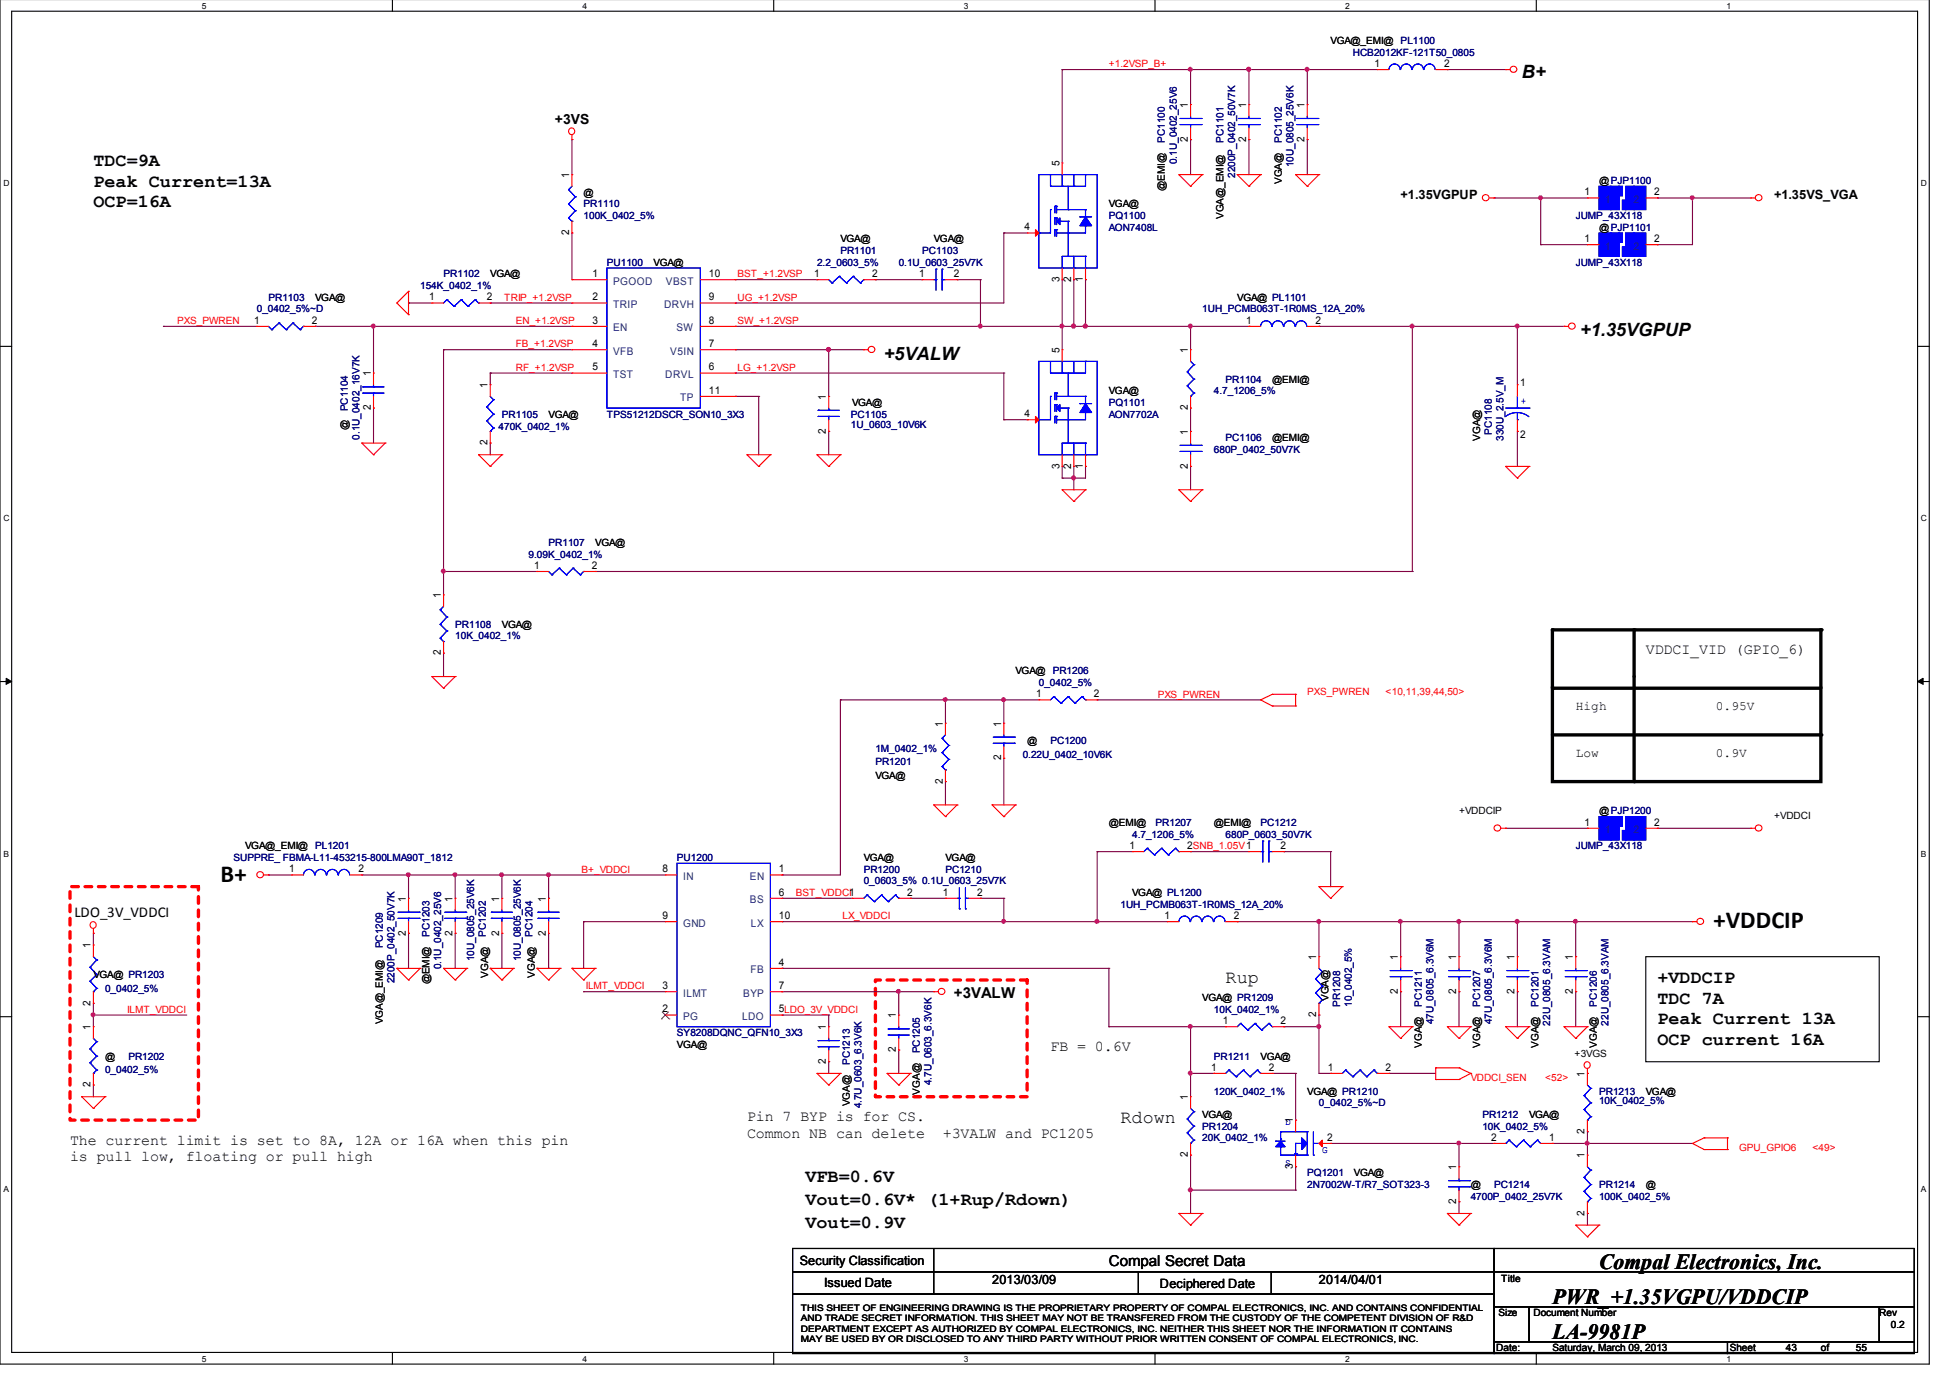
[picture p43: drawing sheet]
<svg xmlns="http://www.w3.org/2000/svg" width="297mm" height="210mm" viewBox="0 0 297 210" stroke-linecap="round" stroke-linejoin="round" font-family="sans-serif">
<defs><g id="words">
<g font-size="3.7">
<text x="33.6" y="134.4">B+</text>
<text x="261" y="141.3">+VDDCIP</text>
</g>
<g font-size="3.3">
<text x="243.6" y="193.2">Compal Electronics, Inc.</text>
<text x="236.5" y="203.9">LA-9981P</text>
<text x="236.5" y="198.6">PWR_+1.35VGPU/VDDCIP</text>
</g>
<g font-size="2.8">
<text x="231.8" y="12">B+</text>
<text x="14.2" y="25.3">TDC=9A</text>
<text x="14.2" y="28.5">Peak Current=13A</text>
<text x="14.2" y="31.6">OCP=16A</text>
<text x="240.7" y="51.2">+1.35VGPUP</text>
<text x="134.6" y="54.8">+5VALW</text>
<text x="186.7" y="149.8">Rup</text>
<text x="252.5" y="149.8">+VDDCIP</text>
<text x="252.5" y="152.9">TDC 7A</text>
<text x="252.5" y="156.1">Peak Current 13A</text>
<text x="252.5" y="159.2">OCP current 16A</text>
<text x="170.7" y="171.1">Rdown</text>
<text x="122.7" y="183.6">Vout=0.6V* (1+Rup/Rdown)</text>
<text x="122.7" y="180">VFB=0.6V</text>
<text x="122.7" y="187.1">Vout=0.9V</text>
</g>
<g font-size="2.3">
<text x="250.7" y="99.7">VDDCI_VID (GPIO_6)</text>
<text x="11.3" y="139.7">LDO_3V_VDDCI</text>
<text x="145.3" y="152.1">+3VALW</text>
<text x="160" y="160.1">FB = 0.6V</text>
<text x="113.8" y="170.8">Pin 7 BYP is for CS.</text>
<text x="113.8" y="173.3">Common NB can delete</text>
<text x="143.6" y="173.3">+3VALW and PC1205</text>
<text x="10.7" y="174.3">The current limit is set to 8A, 12A or 16A when this pin</text>
<text x="10.7" y="176.9">is pull low, floating or pull high</text>
<text x="168.9" y="192.9">Compal Secret Data</text>
</g>
<text font-size="2.1" x="84.5" y="18.9">+3VS</text>
<g font-size="1.9">
<text x="213.4" y="30.2">+1.35VGPUP</text>
<text x="270.3" y="30.2">+1.35VS_VGA</text>
<text x="240" y="108.2">High</text>
<text x="261.4" y="108.2">0.95V</text>
<text x="240" y="115.3">Low</text>
<text x="261.4" y="115.3">0.9V</text>
<text x="121.8" y="192.6">Security Classification</text>
<text x="125.6" y="196">Issued Date</text>
<text x="151.1" y="195.5">2013/03/09</text>
<text x="176.7" y="196.2">Deciphered Date</text>
<text x="200.9" y="195.5">2014/04/01</text>
</g>
<g font-size="1.6">
<text x="209.4" y="10.2">1</text>
<text x="220" y="10.2">2</text>
<text x="180.9" y="16.4" transform="rotate(-90 180.9 16.4)">1</text>
<text x="189.8" y="16.4" transform="rotate(-90 189.8 16.4)">1</text>
<text x="198.7" y="16.4" transform="rotate(-90 198.7 16.4)">1</text>
<text x="180.9" y="21.6" transform="rotate(-90 180.9 21.6)">2</text>
<text x="189.8" y="21.6" transform="rotate(-90 189.8 21.6)">2</text>
<text x="198.7" y="21.6" transform="rotate(-90 198.7 21.6)">2</text>
<text x="86.7" y="27.1" transform="rotate(-90 86.7 27.1)">1</text>
<text x="161.4" y="25.3" transform="rotate(-90 161.4 25.3)">5</text>
<text x="241.4" y="29.7">1</text>
<text x="252" y="29.7">2</text>
<text x="86.7" y="35.8" transform="rotate(-90 86.7 35.8)">2</text>
<text x="156" y="35.1">4</text>
<text x="241.4" y="36.8">1</text>
<text x="252" y="36.8">2</text>
<text x="65.4" y="45.7">1</text>
<text x="74.2" y="45.7">2</text>
<text x="90.3" y="45.7">2</text>
<text x="90.3" y="42.2">1</text>
<text x="107.9" y="45.7">9</text>
<text x="107.9" y="42.2">10</text>
<text x="124" y="42.2">1</text>
<text x="132.8" y="42.2">2</text>
<text x="140" y="42.2">1</text>
<text x="145.3" y="42.2">2</text>
<text x="161.4" y="42.9" transform="rotate(-90 161.4 42.9)">3</text>
<text x="163.2" y="42.9" transform="rotate(-90 163.2 42.9)">2</text>
<text x="164.9" y="42.9" transform="rotate(-90 164.9 42.9)">1</text>
<text x="38.7" y="49.3">1</text>
<text x="47.5" y="49.3">2</text>
<text x="90.3" y="49.3">3</text>
<text x="90.3" y="52.8">4</text>
<text x="107.9" y="52.8">7</text>
<text x="107.9" y="49.3">8</text>
<text x="161.4" y="53.8" transform="rotate(-90 161.4 53.8)">5</text>
<text x="180.9" y="53.8" transform="rotate(-90 180.9 53.8)">1</text>
<text x="189.8" y="49.3">1</text>
<text x="200.4" y="49.3">2</text>
<text x="56.5" y="57.3" transform="rotate(-90 56.5 57.3)">1</text>
<text x="74.3" y="59.1" transform="rotate(-90 74.3 59.1)">1</text>
<text x="90.3" y="56.4">5</text>
<text x="107.9" y="56.4">6</text>
<text x="107.9" y="60">11</text>
<text x="231.6" y="58.8">1</text>
<text x="56.5" y="62.5" transform="rotate(-90 56.5 62.5)">2</text>
<text x="125.8" y="60.9" transform="rotate(-90 125.8 60.9)">1</text>
<text x="156" y="63.5">4</text>
<text x="180.9" y="62.5" transform="rotate(-90 180.9 62.5)">2</text>
<text x="74.3" y="67.8" transform="rotate(-90 74.3 67.8)">2</text>
<text x="125.8" y="66.1" transform="rotate(-90 125.8 66.1)">2</text>
<text x="161.4" y="71.4" transform="rotate(-90 161.4 71.4)">3</text>
<text x="163.2" y="71.4" transform="rotate(-90 163.2 71.4)">2</text>
<text x="164.9" y="71.4" transform="rotate(-90 164.9 71.4)">1</text>
<text x="180.9" y="71.4" transform="rotate(-90 180.9 71.4)">2</text>
<text x="180.9" y="66.2" transform="rotate(-90 180.9 66.2)">1</text>
<text x="231.6" y="66.7">2</text>
<text x="81.4" y="86.6">1</text>
<text x="90.2" y="86.6">2</text>
<text x="67.1" y="91.1" transform="rotate(-90 67.1 91.1)">1</text>
<text x="67.1" y="99.8" transform="rotate(-90 67.1 99.8)">2</text>
<text x="157.8" y="106.2">1</text>
<text x="166.6" y="106.2">2</text>
<text x="143.6" y="110.7" transform="rotate(-90 143.6 110.7)">1</text>
<text x="152.5" y="110.7" transform="rotate(-90 152.5 110.7)">1</text>
<text x="143.6" y="119.4" transform="rotate(-90 143.6 119.4)">2</text>
<text x="152.5" y="115.8" transform="rotate(-90 152.5 115.8)">2</text>
<text x="241.4" y="125.7">1</text>
<text x="252" y="125.7">2</text>
<text x="172" y="129.3">1</text>
<text x="180.8" y="129.3">2SNB_1.05V1</text>
<text x="195.1" y="129.3">2</text>
<text x="44" y="132.9">1</text>
<text x="54.6" y="132.9">2</text>
<text x="61.8" y="137.3" transform="rotate(-90 61.8 137.3)">1</text>
<text x="68.9" y="137.3" transform="rotate(-90 68.9 137.3)">1</text>
<text x="76" y="137.3" transform="rotate(-90 76 137.3)">1</text>
<text x="83.1" y="137.3" transform="rotate(-90 83.1 137.3)">1</text>
<text x="100.9" y="132.9">8</text>
<text x="118.6" y="132.9">1</text>
<text x="118.6" y="136.4">6</text>
<text x="138.2" y="136.4">2</text>
<text x="143.6" y="136.4">1</text>
<text x="148.8" y="136.4">2</text>
<text x="61.8" y="142.5" transform="rotate(-90 61.8 142.5)">2</text>
<text x="68.9" y="142.5" transform="rotate(-90 68.9 142.5)">2</text>
<text x="76" y="142.5" transform="rotate(-90 76 142.5)">2</text>
<text x="83.1" y="142.5" transform="rotate(-90 83.1 142.5)">2</text>
<text x="100.9" y="140">9</text>
<text x="118.6" y="140">10</text>
<text x="177.4" y="140">1</text>
<text x="188" y="140">2</text>
<text x="13.8" y="144.5" transform="rotate(-90 13.8 144.5)">1</text>
<text x="118.6" y="147.1">4</text>
<text x="200.5" y="146.2" transform="rotate(-90 200.5 146.2)">1</text>
<text x="212.9" y="146.2" transform="rotate(-90 212.9 146.2)">1</text>
<text x="221.8" y="146.2" transform="rotate(-90 221.8 146.2)">1</text>
<text x="230.7" y="146.2" transform="rotate(-90 230.7 146.2)">1</text>
<text x="239.6" y="146.2" transform="rotate(-90 239.6 146.2)">1</text>
<text x="13.8" y="153.2" transform="rotate(-90 13.8 153.2)">2</text>
<text x="100.9" y="154.2">2</text>
<text x="100.9" y="150.6">3</text>
<text x="118.6" y="150.6">7</text>
<text x="118.6" y="154.2">5LDO_3V_VDDCI</text>
<text x="136.5" y="155.1" transform="rotate(-90 136.5 155.1)">1</text>
<text x="186.3" y="156">1</text>
<text x="195.1" y="156">2</text>
<text x="200.5" y="155" transform="rotate(-90 200.5 155)">2</text>
<text x="212.9" y="151.4" transform="rotate(-90 212.9 151.4)">2</text>
<text x="221.8" y="151.4" transform="rotate(-90 221.8 151.4)">2</text>
<text x="230.7" y="151.4" transform="rotate(-90 230.7 151.4)">2</text>
<text x="239.6" y="151.4" transform="rotate(-90 239.6 151.4)">2</text>
<text x="13.8" y="156.9" transform="rotate(-90 13.8 156.9)">1</text>
<text x="125.8" y="156.9" transform="rotate(-90 125.8 156.9)">1</text>
<text x="136.5" y="160.3" transform="rotate(-90 136.5 160.3)">2</text>
<text x="13.8" y="165.6" transform="rotate(-90 13.8 165.6)">2</text>
<text x="125.8" y="162.1" transform="rotate(-90 125.8 162.1)">2</text>
<text x="180.9" y="167.6" transform="rotate(-90 180.9 167.6)">1</text>
<text x="184.5" y="163.1">1</text>
<text x="193.3" y="163.1">2</text>
<text x="202.3" y="163.1">1</text>
<text x="211.1" y="163.1">2</text>
<text x="241.4" y="164" transform="rotate(-90 241.4 164)">1</text>
<text x="196.9" y="171.1" transform="rotate(-90 196.9 171.1)">1</text>
<text x="202.2" y="173.8">2</text>
<text x="227.2" y="173.8">2</text>
<text x="236" y="173.8">1</text>
<text x="241.4" y="172.7" transform="rotate(-90 241.4 172.7)">2</text>
<text x="180.9" y="176.3" transform="rotate(-90 180.9 176.3)">2</text>
<text x="196.9" y="178.1" transform="rotate(-90 196.9 178.1)">3</text>
<text x="221.8" y="178.2" transform="rotate(-90 221.8 178.2)">1</text>
<text x="241.4" y="176.5" transform="rotate(-90 241.4 176.5)">1</text>
<text x="221.8" y="183.4" transform="rotate(-90 221.8 183.4)">2</text>
<text x="241.4" y="185.2" transform="rotate(-90 241.4 185.2)">2</text>
</g>
<g font-size="1.6" fill="#004080">
<text x="244.5" y="30.9">1</text>
<text x="248.8" y="30.9">2</text>
<text x="244.5" y="38">1</text>
<text x="248.8" y="38">2</text>
<text x="93.4" y="46.9">TRIP</text>
<text x="93.4" y="43.4">PGOOD</text>
<text x="101.2" y="46.9">DRVH</text>
<text x="101.4" y="43.4">VBST</text>
<text x="93.4" y="50.5">EN</text>
<text x="103" y="50.5">SW</text>
<text x="93.4" y="57.6">TST</text>
<text x="93.4" y="54">VFB</text>
<text x="101.3" y="57.6">DRVL</text>
<text x="102.1" y="54">V5IN</text>
<text x="103.6" y="61.1">TP</text>
<text x="244.5" y="126.9">1</text>
<text x="248.8" y="126.9">2</text>
<text x="104.1" y="134">IN</text>
<text x="114.2" y="134">EN</text>
<text x="114.2" y="137.6">BS</text>
<text x="104.1" y="141.2">GND</text>
<text x="114.4" y="141.2">LX</text>
<text x="114.3" y="148.3">FB</text>
<text x="104.1" y="155.4">PG</text>
<text x="104.1" y="151.8">ILMT</text>
<text x="113" y="155.4">LDO</text>
<text x="113.2" y="151.8">BYP</text>
</g>
<g font-size="1.5" fill="#f00">
<text x="168.9" y="10.3">+1.2VSP_B+</text>
<text x="76.8" y="45.8">TRIP_+1.2VSP</text>
<text x="112.4" y="42.3">BST_+1.2VSP</text>
<text x="112.4" y="45.8">UG_+1.2VSP</text>
<text x="27" y="49.4">PXS_PWREN</text>
<text x="78.6" y="49.4">EN_+1.2VSP</text>
<text x="78.6" y="52.9">FB_+1.2VSP</text>
<text x="112.4" y="49.4">SW_+1.2VSP</text>
<text x="78.6" y="56.5">RF_+1.2VSP</text>
<text x="112.4" y="56.5">LG_+1.2VSP</text>
<text x="176.4" y="106.3">PXS_PWREN</text>
<text x="199.1" y="105.9">PXS_PWREN</text>
<text x="211.1" y="105.9">&lt;10,11,39,44,50&gt;</text>
<text x="88.6" y="132.9">B+_VDDCI</text>
<text x="121.2" y="136.5">BST_VDDCI1</text>
<text x="128.4" y="140.1">LX_VDDCI</text>
<text x="19.4" y="154.3">ILMT_VDDCI</text>
<text x="89.2" y="150.7">ILMT_VDDCI</text>
<text x="224" y="164.6">VDDCI_SEN</text>
<text x="235.4" y="164.6">&lt;52&gt;</text>
<text x="264.9" y="175.3">GPU_GPIO6</text>
<text x="276.1" y="175.3">&lt;49&gt;</text>
</g>
<g font-size="1.5">
<text x="202.7" y="6.7">VGA@_EMI@ PL1100</text>
<text x="88.9" y="29.8">@</text>
<text x="177.5" y="29.1" transform="rotate(-90 177.5 29.1)">@EMI@</text>
<text x="195.2" y="28" transform="rotate(-90 195.2 28)">VGA@</text>
<text x="243.6" y="28">@PJP1100</text>
<text x="168.9" y="31.6">VGA@</text>
<text x="186.4" y="33.4" transform="rotate(-90 186.4 33.4)">VGA@_EMI@</text>
<text x="243.6" y="35.2">@PJP1101</text>
<text x="99.6" y="40.5">VGA@</text>
<text x="128" y="36.9">VGA@</text>
<text x="142.2" y="36.9">VGA@</text>
<text x="48" y="45.8">VGA@</text>
<text x="74.7" y="42.3">VGA@</text>
<text x="188.5" y="45.8">VGA@ PL1101</text>
<text x="193.8" y="58.3">@EMI@</text>
<text x="53" y="65.5" transform="rotate(-90 53 65.5)">@</text>
<text x="83.6" y="63.6">VGA@</text>
<text x="129.8" y="61.8">VGA@</text>
<text x="168.9" y="60">VGA@</text>
<text x="193.8" y="67.2">@EMI@</text>
<text x="225.5" y="67.2" transform="rotate(-90 225.5 67.2)">VGA@</text>
<text x="90.7" y="83.2">VGA@</text>
<text x="76.5" y="95.6">VGA@</text>
<text x="154.7" y="102.7">VGA@ PR1206</text>
<text x="156.5" y="113.4">@</text>
<text x="133.3" y="118.7">VGA@</text>
<text x="168.9" y="125.8">@EMI@</text>
<text x="184.9" y="125.8">@EMI@</text>
<text x="222.2" y="124.1">+VDDCIP</text>
<text x="243.6" y="124.1">@PJP1200</text>
<text x="270.3" y="124.7">+VDDCI</text>
<text x="37.3" y="129.4">VGA@_EMI@ PL1201</text>
<text x="131.6" y="131.2">VGA@</text>
<text x="144" y="131.2">VGA@</text>
<text x="172.5" y="136.5">VGA@ PL1200</text>
<text x="14.2" y="148.9">VGA@ PR1203</text>
<text x="65.4" y="150" transform="rotate(-90 65.4 150)">@EMI@</text>
<text x="74.3" y="148.9" transform="rotate(-90 74.3 148.9)">VGA@</text>
<text x="81.4" y="148.9" transform="rotate(-90 81.4 148.9)">VGA@</text>
<text x="183.1" y="152.5">VGA@ PR1209</text>
<text x="202.4" y="152.5" transform="rotate(-90 202.4 152.5)">VGA@</text>
<text x="16" y="161.4">@</text>
<text x="58.3" y="156.1" transform="rotate(-90 58.3 156.1)">VGA@_EMI@</text>
<text x="103.1" y="159.6">VGA@</text>
<text x="192" y="161.4">VGA@</text>
<text x="216.6" y="159.6" transform="rotate(-90 216.6 159.6)">VGA@</text>
<text x="225.5" y="159.6" transform="rotate(-90 225.5 159.6)">VGA@</text>
<text x="234.4" y="159.6" transform="rotate(-90 234.4 159.6)">VGA@</text>
<text x="239.9" y="161.1">+3VGS</text>
<text x="243.2" y="159.6" transform="rotate(-90 243.2 159.6)">VGA@</text>
<text x="140.1" y="166.7" transform="rotate(-90 140.1 166.7)">VGA@</text>
<text x="199.1" y="166.7">VGA@ PR1210</text>
<text x="250.7" y="166.7">VGA@</text>
<text x="129.5" y="168.5" transform="rotate(-90 129.5 168.5)">VGA@</text>
<text x="183.1" y="170.3">VGA@</text>
<text x="232.9" y="170.3">VGA@</text>
<text x="206.2" y="179.2">VGA@</text>
<text x="224" y="180.9">@</text>
<text x="250.7" y="180.9">@</text>
<text x="228.7" y="195.3">Title</text>
<text x="228.3" y="200.5">Size</text>
<text x="233.6" y="200.5">Document Number</text>
<text x="286.3" y="200.5">Rev</text>
<text x="288" y="202.3">0.2</text>
<text x="227.9" y="205.8">Date:</text>
<text x="236.5" y="205.8">Saturday, March 09, 2013</text>
<text x="263.5" y="205.8">Sheet</text>
<text x="272" y="205.8">43</text>
<text x="277.4" y="205.8">of</text>
<text x="282.7" y="205.8">55</text>
</g>
<g font-size="1.5" fill="#000080">
<text x="206.1" y="8.5">HCB2012KF-121T50_0805</text>
<text x="177.5" y="21.8" transform="rotate(-90 177.5 21.8)">PC1100</text>
<text x="186.4" y="21.8" transform="rotate(-90 186.4 21.8)">PC1101</text>
<text x="195.2" y="21.8" transform="rotate(-90 195.2 21.8)">PC1102</text>
<text x="179.2" y="25" transform="rotate(-90 179.2 25)">0.1U_0402_25V6</text>
<text x="188.1" y="27.1" transform="rotate(-90 188.1 27.1)">2200P_0402_50V7K</text>
<text x="197" y="25.5" transform="rotate(-90 197 25.5)">10U_0805_25V6K</text>
<text x="88.9" y="31.6">PR1110</text>
<text x="88.9" y="33.4">100K_0402_5%</text>
<text x="168.9" y="33.4">PQ1100</text>
<text x="168.9" y="35.2">AON7408L</text>
<text x="240" y="33.4">JUMP_43X118</text>
<text x="92.5" y="40.5">PU1100</text>
<text x="124.5" y="40.5">2.2_0603_5%</text>
<text x="128" y="38.7">PR1101</text>
<text x="136.9" y="40.5">0.1U_0603_25V7K</text>
<text x="140.5" y="38.7">PC1103</text>
<text x="240" y="40.5">JUMP_43X118</text>
<text x="39.1" y="47.6">0_0402_5%~D</text>
<text x="40.9" y="45.8">PR1103</text>
<text x="64" y="44">154K_0402_1%</text>
<text x="67.6" y="42.3">PR1102</text>
<text x="183.1" y="47.6">1UH_PCMB063T-1R0MS_12A_20%</text>
<text x="186.7" y="58.3">PR1104</text>
<text x="53" y="62.7" transform="rotate(-90 53 62.7)">PC1104</text>
<text x="75.9" y="65.5">470K_0402_1%</text>
<text x="76.5" y="63.6">PR1105</text>
<text x="92.5" y="63.6">TPS51212DSCR_SON10_3X3</text>
<text x="129.6" y="63.6">PC1105</text>
<text x="129.6" y="65.2">1U_0603_10V6K</text>
<text x="168.9" y="61.8">PQ1101</text>
<text x="168.9" y="63.6">AON7702A</text>
<text x="184.9" y="60">4.7_1206_5%</text>
<text x="54.8" y="67" transform="rotate(-90 54.8 67)">0.1U_0402_16V7K</text>
<text x="184.9" y="68.9">680P_0402_50V7K</text>
<text x="186.7" y="67.2">PC1106</text>
<text x="227.2" y="66.2" transform="rotate(-90 227.2 66.2)">PC1108</text>
<text x="229" y="67.2" transform="rotate(-90 229 67.2)">330U_2.5V_M</text>
<text x="83.6" y="83.2">PR1107</text>
<text x="80.5" y="84.9">9.09K_0402_1%</text>
<text x="69.3" y="95.6">PR1108</text>
<text x="69.3" y="97.4">10K_0402_1%</text>
<text x="158.2" y="104.5">0_0402_5%</text>
<text x="160" y="113.4">PC1200</text>
<text x="133.3" y="116.6">PR1201</text>
<text x="133.3" y="114.5">1M_0402_1%</text>
<text x="155.8" y="115.5">0.22U_0402_10V6K</text>
<text x="176" y="125.8">PR1207</text>
<text x="192" y="125.8">PC1212</text>
<text x="35.6" y="131.2">SUPPRE_ FBMA-L11-453215-800LMA90T_1812</text>
<text x="103.1" y="131.2">PU1200</text>
<text x="172.5" y="127.6">4.7_1206_5%</text>
<text x="186.7" y="127.6">680P_0603_50V7K</text>
<text x="240" y="129.4">JUMP_43X118</text>
<text x="131.6" y="132.9">PR1200</text>
<text x="131.6" y="134.7">0_0603_5% 0.1U_0603_25V7K</text>
<text x="144" y="132.9">PC1210</text>
<text x="65.4" y="142.7" transform="rotate(-90 65.4 142.7)">PC1203</text>
<text x="74" y="142.7" transform="rotate(-90 74 142.7)">PC1202</text>
<text x="81.1" y="142.7" transform="rotate(-90 81.1 142.7)">PC1204</text>
<text x="170.7" y="138.3">1UH_PCMB063T-1R0MS_12A_20%</text>
<text x="58.3" y="144.5" transform="rotate(-90 58.3 144.5)">PC1209</text>
<text x="60.1" y="149.8" transform="rotate(-90 60.1 149.8)">2200P_0402_50V7K</text>
<text x="67.2" y="147.7" transform="rotate(-90 67.2 147.7)">0.1U_0402_25V6</text>
<text x="72.2" y="146.4" transform="rotate(-90 72.2 146.4)">10U_0805_25V6K</text>
<text x="79.3" y="146.4" transform="rotate(-90 79.3 146.4)">10U_0805_25V6K</text>
<text x="16" y="151.1">0_0402_5%</text>
<text x="184.9" y="154.3">10K_0402_1%</text>
<text x="204.1" y="153.3" transform="rotate(-90 204.1 153.3)">PR1208</text>
<text x="205.9" y="153.3" transform="rotate(-90 205.9 153.3)">10_0402_5%</text>
<text x="216.6" y="153.3" transform="rotate(-90 216.6 153.3)">PC1211</text>
<text x="225.5" y="153.3" transform="rotate(-90 225.5 153.3)">PC1207</text>
<text x="234.4" y="153.3" transform="rotate(-90 234.4 153.3)">PC1201</text>
<text x="243.2" y="153.3" transform="rotate(-90 243.2 153.3)">PC1206</text>
<text x="19.6" y="161.4">PR1202</text>
<text x="103.1" y="157.8">SY8208DQNC_QFN10_3X3</text>
<text x="140.1" y="160.5" transform="rotate(-90 140.1 160.5)">PC1205</text>
<text x="184.9" y="161.4">PR1211</text>
<text x="218.4" y="156.1" transform="rotate(-90 218.4 156.1)">47U_0805_6.3V6M</text>
<text x="227.2" y="156.1" transform="rotate(-90 227.2 156.1)">47U_0805_6.3V6M</text>
<text x="236.1" y="156.2" transform="rotate(-90 236.1 156.2)">22U_0805_6.3VAM</text>
<text x="245" y="156.2" transform="rotate(-90 245 156.2)">22U_0805_6.3VAM</text>
<text x="16" y="163.5">0_0402_5%</text>
<text x="129.5" y="162.2" transform="rotate(-90 129.5 162.2)">PC1213</text>
<text x="141.9" y="165.3" transform="rotate(-90 141.9 165.3)">4.7U_0603_6.3V6K</text>
<text x="184.9" y="166.7">120K_0402_1%</text>
<text x="243.6" y="166.7">PR1213</text>
<text x="131.2" y="168.8" transform="rotate(-90 131.2 168.8)">4.7U_0603_6.3V6K</text>
<text x="183.1" y="172.1">PR1204</text>
<text x="183.1" y="173.8">20K_0402_1%</text>
<text x="200.9" y="168.5">0_0402_5%~D</text>
<text x="225.8" y="170.3">PR1212</text>
<text x="225.8" y="172.1">10K_0402_5%</text>
<text x="243.6" y="168.2">10K_0402_5%</text>
<text x="199.1" y="179.2">PQ1201</text>
<text x="199.1" y="180.9">2N7002W-T/R7_SOT323-3</text>
<text x="224" y="182.7">4700P_0402_25V7K</text>
<text x="227.6" y="180.9">PC1214</text>
<text x="243.6" y="180.9">PR1214</text>
<text x="243.6" y="182.7">100K_0402_5%</text>
</g>
<g font-size="1.5" fill="#00f">
<text x="231.6" y="61.5">+</text>
<text x="195.7" y="171.4">D</text>
<text x="195.7" y="177.6">S</text>
<text x="201.4" y="175.6">G</text>
</g>
<g font-size="1.4">
<text x="122" y="199.7">THIS SHEET OF ENGINEERING DRAWING IS THE PROPRIETARY PROPERTY OF COMPAL ELECTRONICS, INC. AND CONTAINS CONFIDENTIAL</text>
<text x="122" y="201.3">AND TRADE SECRET INFORMATION. THIS SHEET MAY NOT BE TRANSFERED FROM THE CUSTODY OF THE COMPETENT DIVISION OF R&amp;D</text>
<text x="122" y="202.9">DEPARTMENT EXCEPT AS AUTHORIZED BY COMPAL ELECTRONICS, INC. NEITHER THIS SHEET NOR THE INFORMATION IT CONTAINS</text>
<text x="122" y="204.5">MAY BE USED BY OR DISCLOSED TO ANY THIRD PARTY WITHOUT PRIOR WRITTEN CONSENT OF COMPAL ELECTRONICS, INC.</text>
</g>
<g font-size="1.3">
<text x="30.7" y="1.4">5</text>
<text x="88.7" y="1.4">4</text>
<text x="146.8" y="1.4">3</text>
<text x="204.9" y="1.4">2</text>
<text x="263" y="1.4">1</text>
<text x=".5" y="28.4">D</text>
<text x="292.6" y="28.4">D</text>
<text x=".5" y="79.4">C</text>
<text x="292.6" y="79.4">C</text>
<text x=".5" y="130.5">B</text>
<text x="292.6" y="130.5">B</text>
<text x=".5" y="181.5">A</text>
<text x="292.6" y="181.5">A</text>
<text x="30.7" y="207.4">5</text>
<text x="88.7" y="207.4">4</text>
<text x="146.8" y="207.4">3</text>
<text x="204.9" y="207.4">2</text>
<text x="263" y="207.4">1</text>
</g>
</g></defs>
<path d="M0 -.1v207.9h293.9v-207.9M1.8 1.7h290.3v204.3h-290.3z" fill="none" stroke="#000" stroke-width=".17"/>
<g fill="#fff">
<path d="M30.7 .2h.6v1.3h-.6z"/>
<path d="M30.7 206.3h.6v1.3h-.6z"/>
</g>
<path d="M59.8 -.1v1.8M59.8 206v1.8" fill="none" stroke="#000" stroke-width=".17"/>
<g fill="#fff">
<path d="M88.7 .2h.6v1.3h-.6z"/>
<path d="M88.7 206.3h.6v1.3h-.6z"/>
</g>
<path d="M117.9 -.1v1.8M117.9 206v1.8" fill="none" stroke="#000" stroke-width=".17"/>
<g fill="#fff">
<path d="M146.8 .2h.6v1.3h-.6z"/>
<path d="M146.8 206.3h.6v1.3h-.6z"/>
</g>
<path d="M175.9 -.1v1.8M175.9 206v1.8" fill="none" stroke="#000" stroke-width=".17"/>
<g fill="#fff">
<path d="M204.9 .2h.6v1.3h-.6z"/>
<path d="M204.9 206.3h.6v1.3h-.6z"/>
</g>
<path d="M234 -.1v1.8M234 206v1.8" fill="none" stroke="#000" stroke-width=".17"/>
<g fill="#fff">
<path d="M263 .2h.6v1.3h-.6z"/>
<path d="M263 206.3h.6v1.3h-.6z"/>
<path d="M.5 27.2h.9v1.3h-.9z"/>
<path d="M292.6 27.2h.9v1.3h-.9z"/>
<path d="M.5 78.2h.9v1.4h-.9z"/>
<path d="M292.6 78.2h.9v1.4h-.9z"/>
</g>
<path d="M0 52.8h1.8M292.1 52.8h1.8" fill="none" stroke="#000" stroke-width=".17"/>
<g fill="#fff">
<path d="M.5 129.3h.8v1.4h-.8z"/>
<path d="M292.6 129.3h.8v1.4h-.8z"/>
</g>
<path d="M0 103.8h1.8M292.1 103.8h1.8" fill="none" stroke="#000" stroke-width=".17"/>
<path d="M.9 103.3l.9 .5-.9 .4zM292.1 103.8l.8-.5v.9z" fill="#000" stroke="#000" stroke-width=".15"/>
<g fill="#fff">
<path d="M.5 180.4h.7v1.3h-.7z"/>
<path d="M292.6 180.4h.7v1.3h-.7z"/>
</g>
<g fill="none" stroke="#000" stroke-width=".17">
<path d="M0 154.9h1.8M250.7 145.7h35.6v16h-35.6zM292.1 154.9h1.8M120.7 190.2h106.9v3.5h-106.9zM120.7 193.7h106.9v3.4h-106.9zM120.7 197.1h106.9v9.1h-106.9zM142.2 193.7h.1M142.2 197.1h.1M142.2 190.2v6.9M173.4 197.1h.1M173.4 193.7v3.4M193.6 197.1h.1"/>
<path d="M193.6 193.7v3.4M227.6 190.2h64v3.5h-64zM227.6 193.7h64v5.4h-64zM227.6 199.1h5.3v5.3h-5.3zM232.9 199.1h53.4v5.3h-53.4zM286.3 199.1h5.3v5.3h-5.3zM227.6 204.4h35.5v1.8h-35.5zM263.1 204.4h28.5v1.8h-28.5z"/>
</g>
<path d="M10.7 135.1h19.5v35.5h-19.5zM133.3 149.3h23.2v17.8h-23.2z" fill="none" stroke="#f00" stroke-width=".51" stroke-dasharray="1 1"/>
<path d="M248.9 95.9v23.2M236.5 104.8h40.9v14.3h-40.9zM236.5 111.9h40.9M236.5 104.8v-8.9h40.9v8.9" fill="none" stroke="#000" stroke-width=".51"/>
<g fill="#000">
<circle cx="236.5" cy="95.9" r=".25"/>
<circle cx="248.9" cy="95.9" r=".25"/>
<circle cx="277.4" cy="95.9" r=".25"/>
<circle cx="248.9" cy="119.1" r=".25"/>
<circle cx="277.4" cy="111.9" r=".25"/>
</g>
<g fill="none" stroke="#800040" stroke-width=".17">
<path d="M161.8 10.6h.1M161.8 10.6h48M161.8 10.6v14.2M181.4 10.6h.1M181.4 10.6v5.3M190.2 10.6h.1M190.2 10.6v5.3M199.1 10.6h.1M199.1 10.6v5.3M220.5 10.6h.1M220.5 10.6h8.9M87.1 21.3h.1"/>
<path d="M87.1 35.5h.1M87.1 21.3v5.3M87.1 35.5v7.1M152.9 35.5h.1M152.9 35.5v10.7h-40.9M152.9 35.5h3.6M181.4 21.3h.1M181.4 21.3v5.3M190.2 21.3h.1M190.2 21.3v5.3M199.1 21.3h.1M199.1 21.3v5.3"/>
<path d="M227.6 30.2h.1M227.6 30.2h14.2M234.7 30.2h.1M234.7 37.3h.1M234.7 37.3h7.1M234.7 30.2v7.1M252.5 37.3h.1M252.5 30.2h.1M252.5 30.2h14.2M257.8 30.2h.1M257.8 30.2v7.1h-5.3M24.9 49.7h.1"/>
<path d="M24.9 49.7h14.2M48 49.7h.1M48 49.7h39.1M56.9 49.7h.1M56.9 49.7v7.1M62.2 46.2h.1M62.2 46.2h3.6M67.6 53.3h.1M67.6 53.3v37.3M67.6 53.3h19.5M74.7 46.2h.1M74.7 56.8h.1"/>
<path d="M74.7 46.2h12.4M74.7 56.8h12.4M74.7 56.8v1.8M112 42.6h.1M112 49.7h.1M112 46.2h.1M112 56.8h.1M112 53.3h.1M112 49.7h78.2M112 42.6h12.5M112 56.8h40.9M112 53.3h19.6"/>
<path d="M126.2 53.3h.1M126.2 53.3v7.1M133.3 42.6h.1M133.3 42.6h7.2M145.8 42.6h.1M145.8 42.6h3.6M149.4 49.7h.1M149.4 42.6h.1M149.4 42.6v7.1M152.9 56.8h.1M152.9 56.8v7.1M161.8 49.7h.1"/>
<path d="M161.8 42.6h.1M161.8 42.6v10.7M163.6 42.6h.1M163.6 49.7h.1M163.6 42.6v7.1M165.4 42.6h.1M165.4 49.7h.1M165.4 42.6v7.1M181.4 49.7h.1M181.4 49.7v3.6M200.9 49.7h.1M200.9 49.7h37.4"/>
<path d="M215.1 49.7h.1M215.1 49.7v37.4M231.1 49.7h.1M231.1 49.7v8.9M56.9 62.2h.1M56.9 62.2v5.3M74.7 67.5h.1M74.7 67.5v1.8M112 60.4h.1M112 60.4h3.6M115.6 60.4h.1M115.6 60.4v8.9"/>
<path d="M126.2 65.7h.1M126.2 65.7v3.6M152.9 63.9h.1M152.9 63.9h3.6M161.8 71h.1M161.8 72.8h.1M161.8 71v1.8M163.6 72.8h.1M163.6 71h.1M163.6 71v3.6M165.4 71h.1M165.4 71v1.8h-3.6"/>
<path d="M181.4 62.2h.1M181.4 71h.1M181.4 62.2v3.5M181.4 71v3.6M231.1 65.7h.1M231.1 65.7v5.3M67.6 87.1h.1M67.6 99.5h.1M67.6 99.5v3.6M67.6 87.1h14.2M90.7 87.1h124.4M215.1 87.1h.1"/>
<path d="M128 106.6h.1M128 106.6h30.2M128 106.6v26.7h-8.9M144 106.6h.1M144 119.1h.1M144 106.6v3.6M144 119.1v3.5M152.9 106.6h.1M152.9 115.5h.1M152.9 106.6v3.6M152.9 115.5v7.1M167.1 106.6h.1"/>
<path d="M167.1 106.6h24.9M40.9 133.3h.1M40.9 133.3h3.5M55.1 133.3h.1M55.1 133.3h46.2M62.2 133.3h.1M62.2 133.3v3.5M69.3 133.3h.1M69.3 133.3v3.5M76.5 133.3h.1M76.5 133.3v3.5M83.6 133.3h.1"/>
<path d="M83.6 136.8h.1M83.6 133.3v3.5M119.1 133.3h.1M119.1 136.8h.1M119.1 136.8h10.7M138.7 136.8h.1M138.7 136.8h5.3M149.4 136.8h.1M149.4 136.8h3.5M152.9 136.8h.1M152.9 136.8v3.6M167.1 129.7h.1"/>
<path d="M167.1 129.7h5.4M167.1 129.7v10.7M181.4 129.7h.1M181.4 129.7h8.8M195.6 129.7h.1M195.6 129.7h7.1M202.7 129.7h.1M202.7 129.7v5.4M229.4 126.2h.1M229.4 126.2h12.4M252.5 126.2h.1M252.5 126.2h14.2"/>
<path d="M14.2 154.6h.1M14.2 152.8h.1M14.2 142.2h.1M14.2 142.2v1.7M14.2 152.8v3.6M14.2 154.6h14.2M62.2 142.2h.1M62.2 142.2v5.3M69.3 142.2h.1M69.3 142.2v5.3M76.5 142.2h.1M76.5 142.2v5.3"/>
<path d="M83.6 147.5h.1M83.6 142.2v5.3M88.9 140.4h.1M88.9 151.1h.1M88.9 140.4h12.4M88.9 151.1h12.4M88.9 140.4v7.1M119.1 147.5h.1M119.1 140.4h.1M119.1 151.1h.1M119.1 154.6h.1M119.1 140.4h58.7"/>
<path d="M119.1 151.1h23.1M119.1 147.5h49.8M119.1 154.6h7.1M126.2 154.6h.1M126.2 154.6v1.8M136.9 151.1h.1M136.9 159.9h.1M136.9 151.1v3.5M136.9 159.9v3.6M152.9 140.4h.1M167.1 140.4h.1M168.9 147.5h.1"/>
<path d="M168.9 156.4h.1M168.9 147.5v8.9M168.9 156.4h17.8M181.4 156.4h.1M181.4 156.4v10.7M188.5 140.4h.1M188.5 140.4h69.3M195.6 156.4h.1M195.6 156.4h5.3M200.9 140.4h.1M200.9 154.6h.1M200.9 156.4h.1"/>
<path d="M200.9 140.4v5.3M200.9 154.6v8.9h1.8M213.4 151.1h.1M213.4 140.4h.1M213.4 140.4v5.3M213.4 151.1v5.3M222.2 140.4h.1M222.2 151.1h.1M222.2 140.4v5.3M222.2 151.1v5.3M231.1 140.4h.1M231.1 151.1h.1"/>
<path d="M231.1 140.4v5.3M231.1 151.1v5.3M240 140.4h.1M240 151.1h.1M240 140.4v5.3M240 151.1v5.3M14.2 165.3h.1M14.2 165.3v1.8M126.2 161.7h.1M126.2 161.7v1.8M181.4 163.5h.1M181.4 176h.1"/>
<path d="M181.4 176v8.8M181.4 163.5h3.5M184.9 163.5h.1M193.8 163.5h3.6M197.4 163.5h.1M197.4 170.6h.1M197.4 177.7h.1M197.4 163.5v7.1M197.4 177.7v3.6M202.7 163.5h.1M202.7 174.2h.1M202.7 174.2h24.9"/>
<path d="M211.6 163.5h.1M211.6 163.5h7.1M222.2 174.2h.1M222.2 174.2v3.5M236.5 174.2h.1M236.5 174.2h21.3M241.8 174.2h.1M241.8 172.4h.1M241.8 172.4v3.6M181.4 181.3h.1M181.4 181.3h16M197.4 181.3h.1"/>
<path d="M222.2 183.1h.1M222.2 183.1v1.7M241.8 184.8h.1M241.8 184.8v1.8"/>
</g>
<g fill="#f0f" stroke="#f0f" stroke-width=".17">
<circle cx="199.1" cy="10.6" r=".3"/>
<circle cx="67.5" cy="87" r=".3"/>
<circle cx="163.5" cy="49.7" r=".3"/>
<circle cx="161.8" cy="49.7" r=".3"/>
<circle cx="181.3" cy="49.7" r=".3"/>
<circle cx="149.3" cy="49.7" r=".3"/>
<circle cx="126.2" cy="53.2" r=".3"/>
<circle cx="56.9" cy="49.7" r=".3"/>
<circle cx="163.5" cy="72.8" r=".3"/>
<circle cx="165.3" cy="49.7" r=".3"/>
<circle cx="190.2" cy="10.6" r=".3"/>
<circle cx="181.3" cy="10.6" r=".3"/>
<circle cx="231.1" cy="49.7" r=".3"/>
<circle cx="234.7" cy="30.1" r=".3"/>
<circle cx="257.8" cy="30.1" r=".3"/>
<circle cx="215.1" cy="49.7" r=".3"/>
<circle cx="152.9" cy="106.6" r=".3"/>
<circle cx="240" cy="140.3" r=".3"/>
<circle cx="231.1" cy="140.3" r=".3"/>
<circle cx="136.9" cy="151" r=".3"/>
<circle cx="144" cy="106.6" r=".3"/>
<circle cx="200.9" cy="140.3" r=".3"/>
<circle cx="200.9" cy="156.4" r=".3"/>
<circle cx="181.3" cy="163.5" r=".3"/>
<circle cx="222.2" cy="140.3" r=".3"/>
<circle cx="213.3" cy="140.3" r=".3"/>
<circle cx="69.3" cy="133.2" r=".3"/>
<circle cx="62.2" cy="133.2" r=".3"/>
<circle cx="167.1" cy="140.3" r=".3"/>
<circle cx="152.9" cy="140.3" r=".3"/>
<circle cx="14.2" cy="154.6" r=".3"/>
<circle cx="83.5" cy="133.2" r=".3"/>
<circle cx="76.4" cy="133.2" r=".3"/>
<circle cx="181.3" cy="156.4" r=".3"/>
<circle cx="181.3" cy="181.2" r=".3"/>
<circle cx="241.8" cy="174.1" r=".3"/>
<circle cx="222.2" cy="174.1" r=".3"/>
</g>
<g fill="none" stroke="#f00" stroke-width=".17">
<path d="M181.4 15.9h.1M181.4 15.9v1.8M181.4 19.5v1.8M190.2 15.9h.1M190.2 15.9v1.8M190.2 19.5v1.8M199.1 15.9h.1M199.1 15.9v1.8M199.1 19.5v1.8M209.8 10.6h.1M209.8 10.6h1.8M218.7 10.6h1.8"/>
<path d="M220.5 10.6h.1M229.4 10.6h.1M229.4 10.6h.6M87.1 21.3h.1M87.1 26.6h.1M87.1 35.5h.1M87.1 20.6v.7M87.1 26.6v1.8M87.1 33.7v1.8M156.5 35.5h.1M156.5 35.5h1.7M161.8 24.8h.1"/>
<path d="M161.8 24.8v1.8M179.6 26.6h.1M179.6 26.6h3.5M179.6 26.6l1.8 1.8M181.4 28.4h.1M181.4 21.3h.1M183.1 26.6h.1M183.1 26.6l-1.7 1.8M188.5 26.6h.1M188.5 26.6h3.5M188.5 26.6l1.7 1.8M190.2 28.4h.1"/>
<path d="M190.2 21.3h.1M192 26.6h.1M192 26.6l-1.8 1.8M197.4 26.6h.1M197.4 26.6h3.5M197.4 26.6l1.7 1.8M199.1 28.4h.1M199.1 21.3h.1M200.9 26.6h.1M200.9 26.6l-1.8 1.8M226.9 30.2h.7M227.6 30.2h.1"/>
<path d="M241.8 30.2h.1M241.8 37.3h.1M241.8 30.2h1.8M241.8 37.3h1.8M250.7 30.2h1.8M250.7 37.3h1.8M252.5 30.2h.1M252.5 37.3h.1M266.7 30.2h.1M266.7 30.2h.7M39.1 49.7h.1M39.1 49.7h1.8"/>
<path d="M46.2 49.7h1.8M48 49.7h.1M56.9 56.8h.1M56.9 56.8v1.8M60.5 46.2h.1M60.5 46.2l1.7 1.7M62.2 44.4h.1M62.2 47.9h.1M62.2 44.4v3.5M62.2 44.4l-1.7 1.8M65.8 46.2h.1M65.8 46.2h1.8"/>
<path d="M72.9 46.2h1.8M74.7 58.6h.1M74.7 46.2h.1M74.7 58.6v1.8M87.1 49.7h.1M87.1 46.2h.1M87.1 56.8h.1M87.1 53.3h.1M87.1 42.6h.1M87.1 53.3h5.4M87.1 49.7h5.4M87.1 46.2h5.4"/>
<path d="M87.1 56.8h5.4M87.1 42.6h5.4M106.7 53.3h5.3M106.7 49.7h5.3M106.7 46.2h5.3M106.7 56.8h5.3M106.7 42.6h5.3M112 53.3h.1M112 46.2h.1M112 49.7h.1M112 56.8h.1M112 42.6h.1"/>
<path d="M124.5 42.6h.1M124.5 42.6h1.7M131.6 53.3h.1M131.6 53.3h.6M131.6 42.6h1.7M133.3 42.6h.1M140.5 42.6h.1M140.5 42.6h1.7M144 42.6h1.8M145.8 42.6h.1M161.8 53.3h.1M161.8 42.6h.1"/>
<path d="M161.8 40.8v1.8M161.8 53.3v1.7M163.6 42.6h.1M163.6 40.8v1.8M165.4 42.6h.1M165.4 40.8v1.8M181.4 53.3h.1M181.4 53.3v1.7M190.2 49.7h.1M190.2 49.7h1.8M199.1 49.7h1.8M200.9 49.7h.1"/>
<path d="M231.1 58.6h.1M231.1 58.6v1.8M238.3 49.7h.1M238.3 49.7h.6M55.1 67.5h.1M55.1 67.5h3.6M55.1 67.5l1.8 1.8M56.9 69.3h.1M56.9 62.2h.1M56.9 60.4v1.8M58.7 67.5h.1M58.7 67.5l-1.8 1.8"/>
<path d="M72.9 69.3h.1M72.9 69.3h3.6M72.9 69.3l1.8 1.7M74.7 71h.1M74.7 67.5h.1M74.7 65.7v1.8M76.5 69.3h.1M76.5 69.3l-1.8 1.7M106.7 60.4h5.3M112 60.4h.1M113.8 69.3h.1M113.8 69.3h3.5"/>
<path d="M113.8 69.3l1.8 1.7M115.6 71h.1M117.3 69.3h.1M117.3 69.3l-1.7 1.7M124.5 69.3h.1M124.5 69.3h3.5M124.5 69.3l1.7 1.7M126.2 71h.1M126.2 60.4h.1M126.2 65.7h.1M126.2 60.4v1.8M126.2 63.9v1.8"/>
<path d="M128 69.3h.1M128 69.3l-1.8 1.7M156.5 63.9h.1M156.5 63.9h1.7M161.8 74.6h.1M161.8 71h.1M161.8 74.6h3.6M161.8 74.6l1.8 1.8M161.8 69.3v1.7M163.6 76.4h.1M163.6 71h.1M163.6 69.3v1.7"/>
<path d="M165.4 74.6h.1M165.4 71h.1M165.4 74.6l-1.8 1.8M165.4 69.3v1.7M179.6 74.6h.1M179.6 74.6h3.5M179.6 74.6l1.8 1.8M181.4 76.4h.1M181.4 65.7h.1M181.4 71h.1M181.4 62.2h.1M181.4 60.4v1.8"/>
<path d="M181.4 65.7v1.8M181.4 69.3v1.7M183.1 74.6h.1M183.1 74.6l-1.7 1.8M229.4 71h.1M229.4 71h3.5M229.4 71l1.7 1.8M231.1 72.8h.1M231.1 65.7h.1M231.1 63.9v1.8M232.9 71h.1M232.9 71l-1.8 1.8"/>
<path d="M67.6 90.6h.1M67.6 99.5h.1M67.6 90.6v1.8M67.6 97.7v1.8M81.8 87.1h.1M81.8 87.1h1.8M88.9 87.1h1.8M90.7 87.1h.1M65.8 103.1h.1M65.8 103.1h3.5M65.8 103.1l1.8 1.7M67.6 104.8h.1"/>
<path d="M69.3 103.1h.1M69.3 103.1l-1.7 1.7M144 110.2h.1M144 119.1h.1M144 110.2v1.7M144 117.3v1.8M152.9 110.2h.1M152.9 115.5h.1M152.9 110.2v1.7M152.9 113.7v1.8M158.2 106.6h.1M158.2 106.6h1.8"/>
<path d="M165.4 106.6h1.7M167.1 106.6h.1M192 106.6h.1M192 106.6l1.8 .9M193.8 107.5h.1M193.8 105.8h.1M193.8 107.5h3.6M193.8 105.8l-1.8 .8M193.8 105.8h3.6M197.4 105.8h.1M197.4 107.5h.1M197.4 105.8v1.7"/>
<path d="M40.2 133.3h.7M40.9 133.3h.1M44.4 133.3h.1M44.4 133.3h1.8M53.3 133.3h1.8M55.1 133.3h.1M62.2 136.8h.1M62.2 136.8v1.8M69.3 136.8h.1M69.3 136.8v1.8M76.5 136.8h.1M76.5 136.8v1.8"/>
<path d="M83.6 136.8h.1M83.6 136.8v1.8M101.3 133.3h.1M101.3 133.3h1.8M117.3 133.3h1.8M117.3 136.8h1.8M119.1 133.3h.1M119.1 136.8h.1M129.8 136.8h.1M129.8 136.8h1.8M136.9 136.8h1.8M138.7 136.8h.1"/>
<path d="M142.2 122.6h.1M142.2 122.6h3.6M142.2 122.6l1.8 1.8M144 124.4h.1M144 136.8h.1M144 136.8h1.8M145.8 122.6h.1M145.8 122.6l-1.8 1.8M147.6 136.8h1.8M149.4 136.8h.1M151.1 122.6h.1M151.1 122.6h3.6"/>
<path d="M151.1 122.6l1.8 1.8M152.9 124.4h.1M154.7 122.6h.1M154.7 122.6l-1.8 1.8M172.5 129.7h.1M172.5 129.7h1.7M179.6 129.7h1.8M181.4 129.7h.1M190.2 129.7h.1M190.2 129.7h1.8M193.8 129.7h1.8M195.6 129.7h.1"/>
<path d="M200.9 135.1h.1M200.9 135.1h3.6M200.9 135.1l1.8 1.7M202.7 136.8h.1M204.5 135.1h.1M204.5 135.1l-1.8 1.7M228.7 126.2h.7M229.4 126.2h.1M241.8 126.2h.1M241.8 126.2h1.8M250.7 126.2h1.8M252.5 126.2h.1"/>
<path d="M266.7 126.2h.1M266.7 126.2h.7M14.2 142.2h.1M14.2 156.4h.1M14.2 143.9h.1M14.2 152.8h.1M14.2 141.5v.7M14.2 143.9v1.8M14.2 151.1v1.7M14.2 156.4v1.8M60.5 147.5h.1M60.5 147.5h3.5"/>
<path d="M60.5 147.5l1.7 1.8M62.2 149.3h.1M62.2 142.2h.1M62.2 140.4v1.8M64 147.5h.1M64 147.5l-1.8 1.8M67.6 147.5h.1M67.6 147.5h3.5M67.6 147.5l1.7 1.8M69.3 149.3h.1M69.3 142.2h.1M69.3 140.4v1.8"/>
<path d="M71.1 147.5h.1M71.1 147.5l-1.8 1.8M74.7 147.5h.1M74.7 147.5h3.5M74.7 147.5l1.8 1.8M76.5 149.3h.1M76.5 142.2h.1M76.5 140.4v1.8M78.2 147.5h.1M78.2 147.5l-1.7 1.8M81.8 147.5h.1M81.8 147.5h3.5"/>
<path d="M81.8 147.5l1.8 1.8M83.6 149.3h.1M83.6 142.2h.1M83.6 140.4v1.8M85.3 147.5h.1M85.3 147.5l-1.7 1.8M87.1 147.5h.1M87.1 147.5h3.6M87.1 147.5l1.8 1.8M88.9 149.3h.1M90.7 147.5h.1M90.7 147.5l-1.8 1.8"/>
<path d="M101.3 154.6h.1M101.3 151.1h.1M101.3 140.4h.1M101.3 151.1h1.8M101.3 140.4h1.8M101.3 154.6h1.8M117.3 151.1h1.8M117.3 147.5h1.8M117.3 140.4h1.8M117.3 154.6h1.8M119.1 151.1h.1M119.1 140.4h.1"/>
<path d="M119.1 147.5h.1M119.1 154.6h.1M126.2 156.4h.1M126.2 156.4v1.8M126.2 159.9v1.8M136.9 154.6h.1M136.9 159.9h.1M136.9 154.6v1.8M136.9 158.2v1.7M142.2 151.1h.1M142.2 151.1h.7M177.8 140.4h.1"/>
<path d="M177.8 140.4h1.8M186.7 156.4h.1M186.7 156.4h1.8M186.7 140.4h1.8M188.5 140.4h.1M193.8 156.4h1.8M195.6 156.4h.1M200.9 145.7h.1M200.9 154.6h.1M200.9 145.7v1.8M200.9 152.8v1.8M211.6 156.4h.1"/>
<path d="M211.6 156.4h3.5M211.6 156.4l1.8 1.8M213.4 158.2h.1M213.4 145.7h.1M213.4 151.1h.1M213.4 145.7v1.8M213.4 149.3v1.8M215.1 156.4h.1M215.1 156.4l-1.7 1.8M220.5 156.4h.1M220.5 156.4h3.5M220.5 156.4l1.7 1.8"/>
<path d="M222.2 158.2h.1M222.2 145.7h.1M222.2 151.1h.1M222.2 145.7v1.8M222.2 149.3v1.8M224 156.4h.1M224 156.4l-1.8 1.8M229.4 156.4h.1M229.4 156.4h3.5M229.4 156.4l1.7 1.8M231.1 158.2h.1M231.1 145.7h.1"/>
<path d="M231.1 151.1h.1M231.1 145.7v1.8M231.1 149.3v1.8M232.9 156.4h.1M232.9 156.4l-1.8 1.8M238.3 156.4h.1M238.3 156.4h3.5M238.3 156.4l1.7 1.8M240 158.2h.1M240 145.7h.1M240 151.1h.1M240 145.7v1.8"/>
<path d="M240 149.3v1.8M241.8 156.4h.1M241.8 156.4l-1.8 1.8M257.8 140.4h.1M257.8 140.4h.7M12.4 167.1h.1M12.4 167.1h3.6M12.4 167.1l1.8 1.7M14.2 168.8h.1M14.2 165.3h.1M14.2 163.5v1.8M16 167.1h.1"/>
<path d="M16 167.1l-1.8 1.7M124.5 163.5h.1M124.5 163.5h3.5M124.5 163.5l1.7 1.8M126.2 165.3h.1M126.2 161.7h.1M128 163.5h.1M128 163.5l-1.8 1.8M135.1 163.5h.1M135.1 163.5h3.6M135.1 163.5l1.8 1.8M136.9 165.3h.1"/>
<path d="M138.7 163.5h.1M138.7 163.5l-1.8 1.8M181.4 167.1h.1M181.4 176h.1M181.4 167.1v1.7M181.4 174.2v1.8M184.9 163.5h.1M184.9 163.5h1.8M192 163.5h1.8M193.8 163.5h.1M197.4 170.6h.1M197.4 177.7h.1"/>
<path d="M197.4 170.6v1.8M197.4 176v1.7M200.9 174.2h1.8M202.7 174.2h.1M202.7 163.5h.1M202.7 163.5h1.8M209.8 163.5h1.8M211.6 163.5h.1M218.7 162.7h.1M218.7 164.4h.1M218.7 162.7h3.5M218.7 162.7v1.7"/>
<path d="M218.7 164.4h3.5M222.2 162.7h.1M222.2 164.4h.1M222.2 177.7h.1M222.2 162.7l1.8 .8M222.2 177.7v1.8M224 163.5h.1M224 163.5l-1.8 .9M227.6 174.2h.1M227.6 174.2h1.8M234.7 174.2h1.8M236.5 174.2h.1"/>
<path d="M241.8 163.5h.1M241.8 176h.1M241.8 172.4h.1M241.8 162.8v2.5M241.8 170.6v1.8M241.8 176v1.7M257.8 174.2h.1M257.8 174.2l1.8 .9M259.6 175.1h.1M259.6 173.3h.1M259.6 175.1h3.5M259.6 173.3h3.5"/>
<path d="M259.6 173.3l-1.8 .9M263.1 175.1h.1M263.1 173.3h.1M263.1 173.3v1.8M179.6 184.8h.1M179.6 184.8h3.5M179.6 184.8l1.8 1.8M181.4 186.6h.1M183.1 184.8h.1M183.1 184.8l-1.7 1.8M220.5 184.8h.1M220.5 184.8h3.5"/>
<path d="M220.5 184.8l1.7 1.8M222.2 186.6h.1M222.2 183.1h.1M222.2 181.3v1.8M224 184.8h.1M224 184.8l-1.8 1.8M240 186.6h.1M240 186.6h3.6M240 186.6l1.8 1.8M241.8 188.4h.1M241.8 184.8h.1M241.8 183.1v1.7"/>
<path d="M243.6 186.6h.1M243.6 186.6l-1.8 1.8"/>
<circle cx="87.1" cy="20" r=".49"/>
<circle cx="230.6" cy="10.6" r=".49"/>
<circle cx="226.3" cy="30.1" r=".49"/>
<circle cx="267.9" cy="30.1" r=".49"/>
<circle cx="132.8" cy="53.2" r=".49"/>
<circle cx="239.5" cy="49.7" r=".49"/>
<circle cx="39.6" cy="133.2" r=".49"/>
<circle cx="228.1" cy="126.1" r=".49"/>
<circle cx="267.9" cy="126.1" r=".49"/>
<circle cx="14.2" cy="140.9" r=".49"/>
<circle cx="143.4" cy="151" r=".49"/>
<circle cx="259" cy="140.3" r=".49"/>
<circle cx="241.7" cy="162.2" r=".49"/>
</g>
<g fill="none" stroke="#00f" stroke-width=".17">
<path d="M179.7 19h3.3M179.7 18h3.3M181.4 18h.1M181.4 19h.1M181.4 17.7v.3M181.4 19v.5M183 19h.1M183 18h.1M188.6 19h3.3M188.6 18h3.3M190.2 18h.1M190.2 19h.1"/>
<path d="M190.2 17.7v.3M190.2 19v.5M191.9 19h.1M191.9 18h.1M197.5 19h3.2M197.5 18h3.2M199.1 18h.1M199.1 19h.1M199.1 17.7v.3M199.1 19v.5M200.7 19h.1M200.7 18h.1"/>
<path d="M211.6 10.6a.85 .85 0 0 1 .8-.8 .85 .85 0 0 1 .9 .8M213.4 10.6a.85 .85 0 0 1 .8-.8 .85 .85 0 0 1 .9 .8M215.1 10.6a.85 .85 0 0 1 .9-.8 .85 .85 0 0 1 .8 .8M216.9 10.6a.85 .85 0 0 1 .9-.8 .85 .85 0 0 1 .8 .8M86.6 28.9h.1M86.6 31.1h.1M86.6 33.2h.1M86.6 28.9l1 1.1M86.6 31.1l1 1M86.6 33.2l.5 .5M87.1 33.7h.1M87.1 28.4l-.5 .5"/>
<path d="M87.6 30h.1M87.6 32.1h.1M87.6 30l-1 1.1M87.6 32.1l-1 1.1M158.2 26.6h8.9v14.2h-8.9zM158.2 35.5h.1M160 28.4h.1M160 31.9h.1M160 26.6v1.8M160 31.9v3.6h-1.8M160.7 31.4h.1M160.7 35h.1"/>
<path d="M160.7 33.2h.1M160.7 31.4v1M160.7 33.2v1M160.7 35v1M160.7 31.4h.3M160.7 35h.3M160.7 33.2h.3M161 31.4h.1M161 35h.1M161 33.2h.1M161 35.5h.1M161 31.4v1"/>
<path d="M161 33.2v1M161 35v1M161 31.9h4.4M161.5 33.7h.1M161.5 33.7h1.2M161.8 28.4h.1M161.8 26.6v1.8M162.7 31.9h.1M162.7 35.5h.1M162.7 33.7h.1M162.7 28.4v3.5M162.7 33.7v5.3"/>
<path d="M163.6 28.4h.1M163.6 26.6v1.8M163.6 39v1.8M164.5 33h.1M164.5 33h1.8M165.4 31.9h.1M165.4 26.6h.1M165.4 34.4h.1M165.4 39h.1M165.4 39h-3.6v1.8M165.4 26.6v1.8h-5.4M165.4 31.9v1.1"/>
<path d="M165.4 34.4v1.1h-4.4M165.4 39v1.8M40.9 49.7l.5 .5M41.4 50.2h.1M42.5 49.2h.1M42.5 49.2l-1.1 1M42.5 49.2l1.1 1M43.6 50.2h.1M44.6 49.2h.1M44.6 49.2l1.1 1M44.6 49.2l-1 1M45.7 50.2h.1"/>
<path d="M46.2 49.7h.1M46.2 49.7l-.5 .5M55.3 59.9h.1M55.3 58.9h.1M55.3 59.9h3.2M55.3 58.9h3.2M56.9 58.9h.1M56.9 59.9h.1M56.9 58.6v.3M56.9 59.9v.5M68.1 45.6h.1M68.1 45.6l-.5 .6"/>
<path d="M68.1 45.6l1.1 1.1M69.2 46.7h.1M70.3 45.6h.1M70.3 45.6l-1.1 1.1M70.3 45.6l1 1.1M71.3 46.7h.1M72.4 45.6h.1M72.4 45.6l-1.1 1.1M72.4 45.6l.5 .6M72.9 46.2h.1M92.5 40.8h14.2v21.4h-14.2zM126.2 42.6l.5 .5"/>
<path d="M126.7 43.1h.1M127.8 42.1h.1M127.8 42.1l-1.1 1M127.8 42.1l1.1 1M128.9 43.1h.1M130 42.1h.1M130 42.1l-1.1 1M130 42.1l1.1 1M131.1 43.1h.1M131.6 42.6h.1M131.6 42.6l-.5 .5M142.2 42.6h.4"/>
<path d="M142.6 42.6h.1M142.6 41h.1M142.6 41v3.2M143.5 41h.1M143.5 42.6h.1M143.5 42.6h.5M143.5 41v3.2M158.2 55h8.9v14.3h-8.9zM160 56.8h.1M160 55v1.8M160.7 59.9h.1M160.7 59.9h.3"/>
<path d="M160.7 59.9v1M161 59.9h.1M161 59.9v1M161.8 56.8h.1M161.8 40.8h.1M161.8 55v1.8M162.7 56.8v3.6M163.6 56.8h.1M163.6 40.8h.1M163.6 55v1.8M165.4 55h.1M165.4 40.8h.1"/>
<path d="M165.4 55v1.8h-5.4M180.8 56.7h.1M180.8 58.8h.1M180.8 56.7l1.1 1.1M180.8 58.8l1.1 1.1M181.4 55l.5 .6M181.9 55.6h.1M181.9 57.8h.1M181.9 59.9h.1M181.9 55.6l-1.1 1.1M181.9 57.8l-1.1 1M181.9 59.9l-.5 .5"/>
<path d="M192 49.7a.85 .85 0 0 1 .9-.8 .85 .85 0 0 1 .8 .8M193.8 49.7a.85 .85 0 0 1 .8-.8 .85 .85 0 0 1 .9 .8M195.6 49.7a.85 .85 0 0 1 .8-.8 .85 .85 0 0 1 .9 .8M197.4 49.7a.85 .85 0 0 1 .8-.8 .85 .85 0 0 1 .9 .8M74.2 62h.1M74.2 64.1h.1M74.2 62l1 1.1M74.2 64.1l1 1.1M74.7 65.7h.1M74.7 60.4l.5 .5M75.2 60.9h.1M75.2 63.1h.1"/>
<path d="M75.2 65.2h.1M75.2 60.9l-1 1.1M75.2 63.1l-1 1M75.2 65.2l-.5 .5M124.6 63.4h.1M124.6 62.5h.1M124.6 63.4h3.2M124.6 62.5h3.2M126.2 62.5h.1M126.2 63.4h.1M126.2 62.2v.3M126.2 63.4v.5"/>
<path d="M158.2 63.9h.1M160 60.4h.1M160 60.4v3.5h-1.8M160.7 63.4h.1M160.7 61.7h.1M160.7 63.4h.3M160.7 61.7v1M160.7 63.4v1M160.7 61.7h.3M161 63.4h.1M161 61.7h.1M161 63.9h.1"/>
<path d="M161 61.7v1M161 63.4v1M161 60.4h4.4M161.5 62.2h.1M161.5 62.2h1.2M161.8 69.3h.1M162.7 60.4h.1M162.7 63.9h.1M162.7 62.2h.1M162.7 62.2v5.3M163.6 69.3h.1M163.6 67.5v1.8"/>
<path d="M164.5 61.5h.1M164.5 61.5h1.8M165.4 60.4h.1M165.4 62.8h.1M165.4 69.3h.1M165.4 67.5h.1M165.4 62.8v1.1h-4.4M165.4 67.5h-3.6v1.8M165.4 60.4v1.1M165.4 67.5v1.8M179.7 68.8h3.3M179.7 67.8h3.3"/>
<path d="M181.4 67.8h.1M181.4 68.8h.1M181.4 60.4h.1M181.4 67.5v.3M181.4 68.8v.5M183 68.8h.1M183 67.8h.1M229.4 62.2h3.5M231.1 62.2h.1M231.1 62.8l1.1 .3 .7 .4M231.1 62.8l-.7 .1-1 .5M231.1 63.9h.1"/>
<path d="M231.1 60.4v1.8M231.1 62.8v1.1M232.9 62.2h.1M67.1 92.9h.1M67.1 95.1h.1M67.1 97.2h.1M67.1 92.9l1 1.1M67.1 95.1l1 1M67.1 97.2l.5 .5M67.6 97.7h.1M67.6 92.4l-.5 .5M68.1 94h.1"/>
<path d="M68.1 96.1h.1M68.1 94l-1 1.1M68.1 96.1l-1 1.1M83.6 87.1l.5 .5M84.1 87.6h.1M85.2 86.5h.1M85.2 86.5l-1.1 1.1M85.2 86.5l1.1 1.1M86.3 87.6h.1M87.3 86.5h.1M87.3 86.5l-1 1.1M87.3 86.5l1.1 1.1"/>
<path d="M88.4 87.6h.1M88.9 87.1h.1M88.9 87.1l-.5 .5M143.5 112.5h.1M143.5 114.7h.1M143.5 116.8h.1M143.5 112.5l1 1.1M143.5 114.7l1 1M143.5 116.8l.5 .5M144 117.3h.1M144 111.9l-.5 .6M144.5 113.6h.1"/>
<path d="M144.5 115.7h.1M144.5 113.6l-1 1.1M144.5 115.7l-1 1.1M151.3 113.2h3.2M151.3 112.3h3.2M152.9 112.3h.1M152.9 113.2h.1M152.9 111.9v.4M152.9 113.2v.5M154.5 113.2h.1M154.5 112.3h.1M160.5 106.1h.1"/>
<path d="M160.5 106.1l-.5 .5M160.5 106.1l1.1 1M161.6 107.1h.1M162.7 106.1h.1M162.7 106.1l-1.1 1M162.7 106.1l1 1M163.7 107.1h.1M164.8 106.1h.1M164.8 106.1l-1.1 1M164.8 106.1l.6 .5M165.4 106.6h.1M46.2 133.3a.85 .85 0 0 1 .9-.9 .85 .85 0 0 1 .8 .9"/>
<path d="M48 133.3a.85 .85 0 0 1 .9-.9 .85 .85 0 0 1 .8 .9M49.8 133.3a.85 .85 0 0 1 .8-.9 .85 .85 0 0 1 .9 .9M51.6 133.3a.85 .85 0 0 1 .8-.9 .85 .85 0 0 1 .9 .9M60.6 139.9h3.2M60.6 139h3.2M62.2 139h.1M62.2 139.9h.1M62.2 138.6v.4M62.2 139.9v.5M63.8 139.9h.1M63.8 139h.1M67.7 139.9h3.3"/>
<path d="M67.7 139h3.3M69.3 139h.1M69.3 139.9h.1M69.3 138.6v.4M69.3 139.9v.5M71 139.9h.1M71 139h.1M74.8 139.9h.1M74.8 139h.1M74.8 139.9h3.3M74.8 139h3.3M76.5 139h.1"/>
<path d="M76.5 139.9h.1M76.5 138.6v.4M76.5 139.9v.5M82 139.9h.1M82 139h.1M82 139.9h3.2M82 139h3.2M83.6 139h.1M83.6 139.9h.1M83.6 138.6v.4M83.6 139.9v.5M103.1 131.5h14.2v24.9h-14.2z"/>
<path d="M132.1 136.3h.1M132.1 136.3l-.5 .5M132.1 136.3l1.1 1M133.2 137.3h.1M134.3 136.3h.1M134.3 136.3l-1.1 1M134.3 136.3l1 1M135.3 137.3h.1M136.4 136.3h.1M136.4 136.3l-1.1 1M136.4 136.3l.5 .5M136.9 136.8h.1"/>
<path d="M145.8 136.8h.3M146.1 136.8h.1M146.1 138.4h.1M146.1 135.2v3.2M147.1 138.4h.1M147.1 136.8h.1M147.1 136.8h.5M147.1 135.2v3.2M174.8 129.2h.1M174.8 129.2l-.6 .5M174.8 129.2l1.1 1M175.9 130.2h.1"/>
<path d="M177 129.2h.1M177 129.2l-1.1 1M177 129.2l1 1M178 130.2h.1M179.1 129.2h.1M179.1 129.2l-1.1 1M179.1 129.2l.5 .5M179.6 129.7h.1M192 129.7h.4M192.4 129.7h.1M192.4 128.1h.1M192.4 128.1v3.2"/>
<path d="M193.3 128.1h.1M193.3 129.7h.1M193.3 129.7h.5M193.3 128.1v3.2M13.7 159.8h.1M13.7 147.3h.1M13.7 149.5h.1M13.7 159.8l1 1.1M13.7 147.3l1 1.1M13.7 149.5l1 1.1M14.2 151.1h.1M14.2 158.2l.5 .5"/>
<path d="M14.2 145.7l.5 .5M14.7 158.7h.1M14.7 146.2h.1M14.7 148.4h.1M14.7 150.6h.1M14.7 158.7l-1 1.1M14.7 146.2l-1 1.1M14.7 148.4l-1 1.1M14.7 150.6l-.5 .5M124.6 159.4h.1M124.6 158.5h.1M124.6 159.4h3.2"/>
<path d="M124.6 158.5h3.2M126.2 158.5h.1M126.2 159.4h.1M126.2 158.2v.3M126.2 159.4v.5M135.3 157.7h.1M135.3 156.7h.1M135.3 157.7h3.2M135.3 156.7h3.2M136.9 156.7h.1M136.9 157.7h.1M136.9 156.4v.3"/>
<path d="M136.9 157.7v.5M179.6 140.4a.85 .85 0 0 1 .8-.9 .85 .85 0 0 1 .9 .9M181.4 140.4a.85 .85 0 0 1 .8-.9 .85 .85 0 0 1 .8 .9M183.1 140.4a.85 .85 0 0 1 .9-.9 .85 .85 0 0 1 .8 .9M184.9 140.4a.85 .85 0 0 1 .9-.9 .85 .85 0 0 1 .8 .9M189 155.9h.1M189 155.9l-.5 .5M189 155.9l1.1 1M190.1 156.9h.1M191.2 155.9h.1M191.2 155.9l-1.1 1M191.2 155.9l1 1"/>
<path d="M192.2 156.9h.1M193.3 155.9h.1M193.3 155.9l-1.1 1M193.3 155.9l.5 .5M193.8 156.4h.1M200.4 149.1h.1M200.4 151.2h.1M200.4 149.1l1 1.1M200.4 151.2l1 1.1M200.9 152.8h.1M200.9 147.5l.5 .5M201.4 148h.1"/>
<path d="M201.4 150.2h.1M201.4 152.3h.1M201.4 148l-1 1.1M201.4 150.2l-1 1M201.4 152.3l-.5 .5M211.8 148.8h3.2M211.8 147.8h3.2M213.4 147.8h.1M213.4 148.8h.1M213.4 147.5v.3M213.4 148.8v.5M215 148.8h.1"/>
<path d="M215 147.8h.1M220.6 148.8h3.3M220.6 147.8h3.3M222.2 147.8h.1M222.2 148.8h.1M222.2 147.5v.3M222.2 148.8v.5M223.9 148.8h.1M223.9 147.8h.1M229.5 148.8h3.2M229.5 147.8h3.2M231.1 147.8h.1"/>
<path d="M231.1 148.8h.1M231.1 147.5v.3M231.1 148.8v.5M232.7 148.8h.1M232.7 147.8h.1M238.4 148.8h3.2M238.4 147.8h3.2M240 147.8h.1M240 148.8h.1M240 147.5v.3M240 148.8v.5M241.6 148.8h.1"/>
<path d="M241.6 147.8h.1M13.7 161.9h.1M13.7 161.9l1 1.1M14.2 163.5h.1M14.7 160.9h.1M14.7 163h.1M14.7 160.9l-1 1M14.7 163l-.5 .5M180.8 170.4h.1M180.8 172.6h.1M180.8 170.4l1.1 1.1M180.8 172.6l1.1 1.1"/>
<path d="M181.4 174.2h.1M181.4 168.8l.5 .5M181.9 169.3h.1M181.9 171.5h.1M181.9 173.7h.1M181.9 169.3l-1.1 1.1M181.9 171.5l-1.1 1.1M181.9 173.7l-.5 .5M187.2 163h.1M187.2 163l-.5 .5M187.2 163l1.1 1M188.3 164h.1"/>
<path d="M189.4 163h.1M189.4 163l-1.1 1M189.4 163l1 1M190.4 164h.1M191.5 163h.1M191.5 163l-1.1 1M191.5 163l.5 .5M192 163.5h.1M194.3 173.8h.1M194.3 173.8h1.4M195.1 172.4h.1M195.1 173.5h.1"/>
<path d="M195.1 176h.1M195.1 174.7h.1M195.1 172.4h4M195.1 176h4M195.1 172.4v1.4M195.1 174.7v1.3M197.2 175.8h.1M197.2 176h.1M197.2 175.8h.3M197.2 175.8v.2M197.4 176h.1M197.4 174.2h.1"/>
<path d="M197.4 174.2v1.8M197.4 174.2h.9M197.5 175.8h.1M197.5 175.8v.2M198.3 174.2h.1M199.1 172.4h.1M199.1 176h.1M199.1 172.4v3.6M200.1 174.2h.1M200.1 176h.1M200.1 174.2h.8M200.1 172.4v3.6"/>
<path d="M205 163h.1M205 163l-.5 .5M205 163l1.1 1M206.1 164h.1M207.2 163h.1M207.2 163l-1.1 1M207.2 163l1 1M208.2 164h.1M209.3 163h.1M209.3 163l-1.1 1M209.3 163l.5 .5M209.8 163.5h.1"/>
<path d="M220.6 179.8h3.3M222.2 179.8h.1M222.2 179.5v.3M223.9 179.8h.1M229.4 174.2h.1M229.9 173.7h.1M229.9 173.7l1.1 1M229.9 173.7l-.5 .5M231 174.7h.1M232.1 173.7h.1M232.1 173.7l1 1M232.1 173.7l-1.1 1"/>
<path d="M233.1 174.7h.1M234.2 173.7h.1M234.2 173.7l.5 .5M234.2 173.7l-1.1 1M241.3 179.3h.1M241.3 166.9h.1M241.3 169h.1M241.3 179.3l1 1.1M241.3 166.9l1 1.1M241.3 169l1 1.1M241.8 170.6h.1M241.8 177.7l.5 .5"/>
<path d="M241.8 165.3l.5 .5M242.3 178.2h.1M242.3 165.8h.1M242.3 168h.1M242.3 170.1h.1M242.3 178.2l-1 1.1M242.3 165.8l-1 1.1M242.3 168l-1 1M242.3 170.1l-.5 .5M220.6 180.8h3.3M222.2 180.8h.1M222.2 180.8v.5"/>
<path d="M223.9 180.8h.1M241.3 181.5h.1M241.3 181.5l1 1.1M241.8 183.1h.1M242.3 180.4h.1M242.3 182.6h.1M242.3 180.4l-1 1.1M242.3 182.6l-.5 .5"/>
</g>
<g fill="#00f" stroke="#00f" stroke-width=".17">
<path d="M198.3 173.3l.8 .9-.8 .9z"/>
<path d="M195.1 173.8l.6 .9h-1.4z"/>
<path d="M165.4 61.5l.9 1.3h-1.8z"/>
<path d="M161.5 61.7v1l-.5-.5z"/>
<path d="M165.4 33l.9 1.4h-1.8z"/>
<path d="M161 33.7l.5-.5v1z"/>
<path d="M243.6 28.4h1.8v3.5h-1.8z" fill-rule="evenodd"/>
<path d="M245.4 28.4h1.2v3.5h-1.2z" fill-rule="evenodd"/>
<path d="M246.6 28.4h.5v1.4h-.5z" fill-rule="evenodd"/>
<path d="M247.1 30.5h.5v1.4h-.5z" fill-rule="evenodd"/>
<path d="M247.6 28.4h1.3v3.5h-1.3z" fill-rule="evenodd"/>
<path d="M248.9 28.4h1.8v3.5h-1.8z" fill-rule="evenodd"/>
<path d="M243.6 28.4h1.8v3.5h-1.8z" fill-rule="evenodd"/>
<path d="M245.4 28.4h1.2v3.5h-1.2z" fill-rule="evenodd"/>
<path d="M246.6 28.4h.5v1.4h-.5z" fill-rule="evenodd"/>
<path d="M247.1 30.5h.5v1.4h-.5z" fill-rule="evenodd"/>
<path d="M247.6 28.4h1.3v3.5h-1.3z" fill-rule="evenodd"/>
<path d="M248.9 28.4h1.8v3.5h-1.8z" fill-rule="evenodd"/>
<path d="M243.6 124.4h1.8v3.5h-1.8z" fill-rule="evenodd"/>
<path d="M245.4 124.4h1.2v3.5h-1.2z" fill-rule="evenodd"/>
<path d="M246.6 124.4h.5v1.4h-.5z" fill-rule="evenodd"/>
<path d="M247.1 126.5h.5v1.4h-.5z" fill-rule="evenodd"/>
<path d="M247.6 124.4h1.3v3.5h-1.3z" fill-rule="evenodd"/>
<path d="M248.9 124.4h1.8v3.5h-1.8z" fill-rule="evenodd"/>
<path d="M243.6 124.4h1.8v3.5h-1.8z" fill-rule="evenodd"/>
<path d="M245.4 124.4h1.2v3.5h-1.2z" fill-rule="evenodd"/>
<path d="M246.6 124.4h.5v1.4h-.5z" fill-rule="evenodd"/>
<path d="M247.1 126.5h.5v1.4h-.5z" fill-rule="evenodd"/>
<path d="M247.6 124.4h1.3v3.5h-1.3z" fill-rule="evenodd"/>
<path d="M248.9 124.4h1.8v3.5h-1.8z" fill-rule="evenodd"/>
<path d="M243.6 35.5h1.8v3.5h-1.8z" fill-rule="evenodd"/>
<path d="M245.4 35.5h1.2v3.5h-1.2z" fill-rule="evenodd"/>
<path d="M246.6 35.5h.5v1.4h-.5z" fill-rule="evenodd"/>
<path d="M247.1 37.6h.5v1.4h-.5z" fill-rule="evenodd"/>
<path d="M247.6 35.5h1.3v3.5h-1.3z" fill-rule="evenodd"/>
<path d="M248.9 35.5h1.8v3.5h-1.8z" fill-rule="evenodd"/>
<path d="M243.6 35.5h1.8v3.5h-1.8z" fill-rule="evenodd"/>
<path d="M245.4 35.5h1.2v3.5h-1.2z" fill-rule="evenodd"/>
<path d="M246.6 35.5h.5v1.4h-.5z" fill-rule="evenodd"/>
<path d="M247.1 37.6h.5v1.4h-.5z" fill-rule="evenodd"/>
<path d="M247.6 35.5h1.3v3.5h-1.3z" fill-rule="evenodd"/>
<path d="M248.9 35.5h1.8v3.5h-1.8z" fill-rule="evenodd"/>
</g>
<g fill="#f00" stroke="#f00" stroke-width=".17">
<path d="M200.9 174.2l.5-.5v1z"/>
<path d="M157.7 63.4l.5 .5-.5 .5z"/>
<path d="M157.7 35l.5 .5-.5 .5z"/>
</g>
<path d="M100.8 155.2h.1M100.8 154.1l1.1 1.1M101.9 154.1l-1.1 1.1M101.9 155.2h.1" fill="none" stroke="#804000" stroke-width=".15"/>
<use href="#words"/>
</svg>
